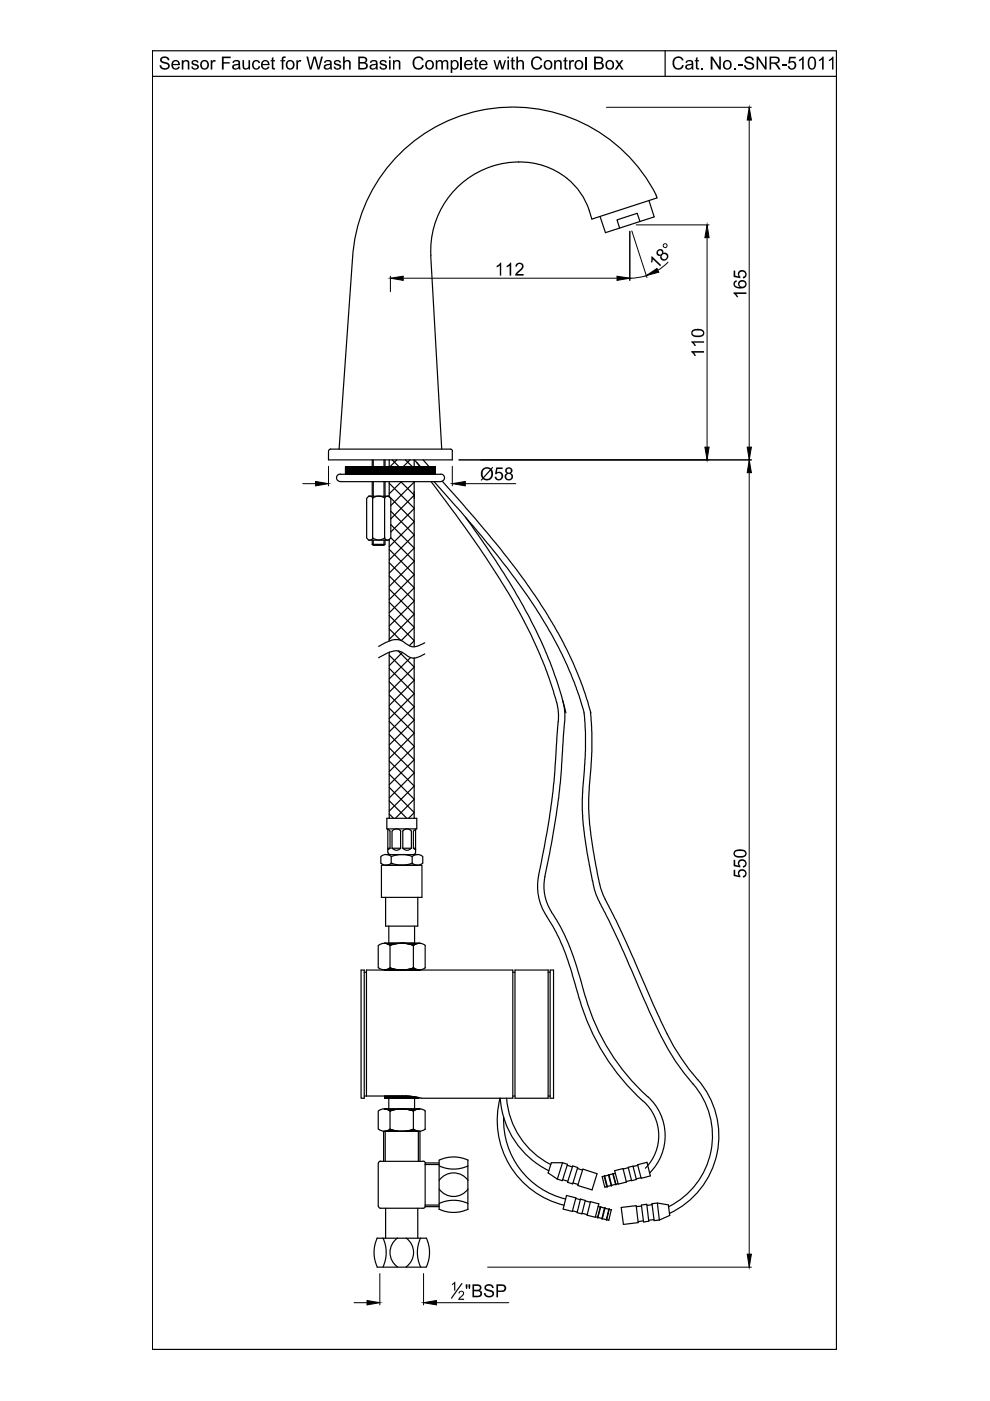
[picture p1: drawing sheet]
<svg xmlns="http://www.w3.org/2000/svg" width="210mm" height="297mm" viewBox="0 0 210 297" stroke-linecap="round" stroke-linejoin="round" font-family="sans-serif">
<!-- layer: 0 -->
<g fill="none" stroke="#000" stroke-width=".25">
<path d="M32.3 10.8h145v275.3h-145zM32.3 16.2h145M141 10.8v5.4M109.9 34.4a15.4 15.4 0 0 1 15.6 12.1l13.8-4.5-.1-.2M110 34.3a18.8 18.8 0 0 0-18.6 19.9M91.3 54.2l2.4 41M135.7 47l-.6-1.8-4.3 1.4 .6 1.8M137.6 42.5l1.1 3.5-10.3 3.3-1.2-3.4M139.1 41.4l.1 .3M139.1 41.4a34.1 34.1 0 0 0-37.3-18 34.1 34.1 0 0 0-27.1 31.5l-2.8 40.3M73.3 98.9h.1M73.3 98.9h19"/>
<path d="M73.3 98.9v1.7M73.3 98.9v.1M73.4 98.9l-.1 .2M73.5 98.9l-.2 .3M73.6 98.9l-.3 .4M73.7 98.9l-.4 .5M73.8 98.9l-.5 .6M73.9 98.9l-.6 .7M74 98.9l-.7 .8M74.1 98.9l-.8 .9M74.2 98.9l-.9 1M74.3 98.9l-1 1.1"/>
<path d="M74.4 98.9l-1.1 1.2M74.5 98.9l-1.2 1.3M74.6 98.9l-1.3 1.4M74.7 98.9l-1.4 1.5M74.8 98.9l-1.5 1.6M74.9 98.9l-1.6 1.7M74.9 98.9l-1.5 1.7M75 98.9l-1.5 1.7M75.1 98.9l-1.6 1.7 1.7-1.7M75.3 98.9l-1.6 1.7M75.4 98.9l-1.6 1.7M75.5 98.9l-1.7 1.7"/>
<path d="M75.5 98.9l-1.6 1.7M75.6 98.9l-1.6 1.7M75.7 98.9l-1.6 1.7M75.7 98.9l-1.5 1.7M75.8 98.9l-1.5 1.7M75.9 98.9l-1.6 1.7M76 98.9l-1.6 1.7M76.1 98.9l-1.6 1.7M76.2 98.9l-1.6 1.7M76.3 98.9l-1.6 1.7M76.4 98.9l-1.6 1.7M76.5 98.9l-1.6 1.7"/>
<path d="M76.6 98.9l-1.6 1.7 1.6-1.7M76.7 98.9l-1.6 1.7M76.8 98.9l-1.6 1.7M77 98.9l-1.5 1.7M77.1 98.9l-1.6 1.7M77.2 98.9l-1.6 1.7M77.3 98.9l-1.6 1.7M77.4 98.9l-1.7 1.7M77.4 98.9l-1.6 1.7M77.5 98.9l-1.6 1.7M77.6 98.9l-1.6 1.7M77.7 98.9l-1.6 1.7"/>
<path d="M77.7 98.9l-1.5 1.7M77.8 98.9l-1.5 1.7M77.9 98.9l-1.6 1.7M78 98.9l-1.6 1.7M78.1 98.9l-1.6 1.7M78.2 98.9l-1.6 1.7M78.3 98.9l-1.6 1.7M78.4 98.9l-1.6 1.7M78.5 98.9l-1.6 1.7M78.5 98.9l-1.5 1.7M78.6 98.9l-1.5 1.7M78.7 98.9l-1.6 1.7"/>
<path d="M78.8 98.9l-1.6 1.7M78.9 98.9l-1.6 1.7M78.9 97.5v1.4M79 98.9l-1.6 1.7M79.1 98.9l-1.7 1.7M79.1 97.5v1.4l-1.6 1.7M79.2 98.9l-1.6 1.7M79.3 98.9l-1.6 1.7M79.3 98.9l-1.5 1.7M79.4 98.9l-1.5 1.7M79.5 98.9l-1.6 1.7 1.7-1.7M79.7 98.9l-1.6 1.7"/>
<path d="M79.8 98.9l-1.6 1.7M79.9 98.9l-1.7 1.7M79.9 98.9l-1.6 1.7M80 98.9l-1.6 1.7M80.1 98.9l-1.6 1.7M80.2 98.9l-1.6 1.7M80.2 98.9l-1.5 1.7M80.3 98.9l-1.5 1.7M80.4 98.9l-1.6 1.7M80.5 98.9l-1.6 1.7M80.6 98.9l-1.6 1.7M80.7 98.9l-1.6 1.7"/>
<path d="M80.8 98.9l-1.6 1.7M80.9 98.9l-1.6 1.7M81 98.9l-1.6 1.7M81 98.9l-1.5 1.7M81.1 98.9l-1.6 1.7M81.2 98.9l-1.6 1.7M81.3 98.9l-1.6 1.7M81.4 98.9l-1.6 1.7M81.4 97.5v1.4l-1.5 1.7M81.5 98.9l-1.6 1.7M81.6 98.9l-1.6 1.7M81.6 97.5v1.4"/>
<path d="M81.7 98.9l-1.6 1.7M81.8 98.9l-1.6 1.7M81.9 98.9l-1.6 1.7M82 98.9l-1.6 1.7M82.1 98.9l-1.6 1.7M82.1 98.9l-1.5 1.7M82.2 98.9l-1.5 1.7M82.3 98.9l-1.6 1.7M82.4 98.9l-1.6 1.7M82.5 98.9l-1.6 1.7M82.5 97.5v1.4M82.6 98.9l-1.6 1.7"/>
<path d="M82.7 98.9l-1.6 1.7M82.8 98.9l-1.6 1.7M82.9 98.9l-1.6 1.7M82.9 98.9l-1.5 1.7M83 98.9l-1.5 1.7M83.1 98.9l-1.6 1.7M83.2 97.5l1.4 1.4M83.2 98.9l-1.6 1.7M83.3 98.9l-1.6 1.7 1.7-1.7M83.5 98.9l-1.7 1.7M83.5 98.9l-1.6 1.7M83.7 98.9l-1.5 1.7"/>
<path d="M83.8 98.9l-1.5 1.7M83.9 98.9l-1.5 1.7M84 98.9l-1.6 1.7M84.1 98.9l-1.6 1.7M84.1 97.5l-1.4 1.4M84.2 98.9l-1.6 1.7M84.3 98.9l-1.7 1.7M84.3 98.9l-1.6 1.7M84.4 98.9l-1.6 1.7M84.5 98.9l-1.6 1.7M84.6 98.9l-1.6 1.7M84.6 98.9l-1.5 1.7"/>
<path d="M84.7 98.9l-1.5 1.7M84.8 98.9l-1.6 1.7M84.9 98.9l-1.6 1.7M85 98.9l-1.6 1.7M85.1 98.9l-1.6 1.7M85.2 98.9l-1.6 1.7M85.3 98.9l-1.6 1.7M85.4 98.9l-1.6 1.7M85.4 98.9l-1.5 1.7M85.5 98.9l-1.6 1.7M85.6 98.9l-1.6 1.7M85.7 98.9l-1.6 1.7"/>
<path d="M85.8 98.9l-1.6 1.7M85.9 98.9l-1.6 1.7M86 97.5l1.4 1.4-1.5 1.7M86 98.9l-1.6 1.7M86.1 98.9l-1.6 1.7M86.2 98.9l-1.6 1.7M86.2 98.9l-1.5 1.7 1.6-1.7M86.4 98.9l-1.6 1.7M86.5 98.9l-1.6 1.7M86.7 98.9l-1.6 1.7M86.8 98.9l-1.6 1.7M86.9 98.9l-1.6 1.7"/>
<path d="M86.9 97.5l-1.4 1.4M87 98.9l-1.6 1.7M87.1 98.9l-1.7 1.7M87.1 98.9l-1.6 1.7M87.2 98.9l-1.6 1.7M87.3 98.9l-1.6 1.7M87.3 98.9l-1.5 1.7M87.5 98.9l-1.5 1.7M87.6 98.9l-1.6 1.7M87.7 98.9l-1.6 1.7M87.8 98.9l-1.6 1.7M87.9 98.9l-1.6 1.7"/>
<path d="M88 98.9l-1.6 1.7M88.1 98.9l-1.6 1.7M88.2 98.9l-1.6 1.7M88.2 98.9l-1.5 1.7M88.3 98.9l-1.5 1.7M88.3 98l.7 .9-1.5 1.7M88.4 98.9l-1.6 1.7M88.5 98.9l-1.6 1.7M88.6 98.9l-1.6 1.7M88.7 98.9l-1.6 1.7M88.8 98.9l-1.6 1.7M88.9 98.9l-1.6 1.7"/>
<path d="M89 98.9l-1.6 1.7M89.1 98.9l-1.5 1.7M89.2 98.9l-1.4-1.4v1.4l-1.6 1.7M89.2 98.9l-1.6 1.7M89.3 98.9l-1.6 1.7M89.4 98.9l-1.6 1.7M89.5 98.9l-1.6 1.7M89.6 98.9l-1.6 1.7M89.7 98.9l-1.6 1.7M89.7 97.5l1.3 1.4-1.6 1.7M89.8 98.9l-1.6 1.7M89.8 98.9l-1.5 1.7"/>
<path d="M89.9 98.9l-1.5 1.7M90 98.9l-1.6 1.7M90.1 98.9l-1.6 1.7M90.2 98.9l-1.6 1.7M90.3 98.9l-1.6 1.7M90.4 98.9l-1.6 1.7M90.5 98.9l-1.6 1.7M90.6 98.9l-1.6 1.7M90.6 98.9l-1.5 1.7 1.6-1.7M90.8 98.9l-1.6 1.7M90.9 98.9l-1.6 1.7M91.1 98.9l-1.6 1.7"/>
<path d="M91.2 98.9l-1.6 1.7M91.3 98.9l-1.6 1.7M91.4 98.9l-1.6 1.7M91.5 98.9l-1.6 1.7M91.6 98.9l-1.6 1.7M91.7 98.9l-1.6 1.7M91.8 98.9l-1.6 1.7M91.8 98.9l-1.5 1.7M91.9 98.9l-1.5 1.7M92 98.9l-1.6 1.7M92.1 98.9l-1.6 1.7M92.2 98.9l-1.6 1.7"/>
<path d="M92.3 98.9l-1.7 1.7M92.3 99l-1.6 1.6M92.3 99.1l-1.5 1.5M92.3 99.2l-1.4 1.4M92.3 99.2l-1.3 1.4M92.3 99.3l-1.2 1.3M92.3 99.5l-1 1.1M92.3 99.6l-.9 1M92.3 99.7l-.8 .9M92.3 99.8l-.8 .8M92.3 99.9l-.7 .7M92.3 100l-.6 .6"/>
<path d="M92.3 98.9v1.6M95.5 95.2h-25.4l-.4 .2v.3v1.8h26.2v-1.8M95.5 95.2l.2 .1 .2 .4M72.1 102.1h21.3M72.1 100.6h21.3M72.1 100.5a.78 .78 0 0 0-.8 .8 .78 .78 0 0 0 .8 .8M75.3 100.6l1.6-1.7-1.5 1.7M78.2 105.2h4.2l.5 .5v8.4l-.5 .4h-4.2l-.5-.4v-8.4zM78.2 105.2a.7 .7 0 0 1 .9 .4 1.97 1.97 0 0 1 2.5 0M78.9 115.4h2.7l-.2 .2h-2.3zM78.9 102.1v3.1M78.9 114.5v.9"/>
<path d="M79 114a2.05 2.05 0 0 0 2.6 0M79 105.7l.1 8.4a.7 .7 0 0 1-.9 .4M79.1 102.1v3.1M79.1 114.5v.9M81.4 102.1v3.1M81.4 114.5v.9M81.5 105.7v8.4a.7 .7 0 0 0 .9 .4M81.6 102.1v3.1M81.6 114.5v.9M82 100.6l1.6-1.7-1.5 1.7M82.4 105.2a.7 .7 0 0 0-.9 .4M82.5 119.3l5.3 5.3"/>
<path d="M82.5 116.5l5.3 5.3M82.5 105.3l5.3 5.3M82.5 102.5l5.3 5.3M82.5 102.1v3.2M82.5 114.4v21.5M82.9 114l4.9 5M82.9 111.2l4.9 5M82.9 108.4l4.9 5M85 102.1l2.8 2.9M85 100.6l1.6-1.7-1.5 1.7M85.1 102.1l-2.6 2.6M87.8 102.1v35"/>
<path d="M87.8 102.2l-4.9 5M87.8 105l-4.9 5M87.8 107.8l-4.9 5M87.8 110.6l-5.3 5.3M87.8 113.4l-5.3 5.3M87.8 116.2l-5.3 5.3M87.8 119l-5.3 5.3M91.2 100.6l1.1-1.2-1.1 1.2M91.4 102.1l6.8 9.2 5.9 8.6a99.8 99.8 0 0 1 13.3 27.1l.6 2M92 102.1l7.1 8a142.7 142.7 0 0 1 18.1 24.8l3 6 1.8 4.4a26.3 26.3 0 0 1 2.1 12.7l-.6 9.4v4.4l.4 5.3 1.7 9.7M92.3 100l-.5 .6M92.3 100.1l-.4 .5"/>
<path d="M92.3 100.3l-.3 .3 .3-.4-.3 .4M92.3 100.4l-.1 .2M93.5 100.5a.78 .78 0 0 1 .7 .8 .78 .78 0 0 1-.7 .8M93.8 102l7.6 8.7a141.5 141.5 0 0 1 17.2 24.1l2.8 5.5 1.7 4.1 2.2 6.7M98.7 109.7l6.5 9.3 4.2 6.9a91.1 91.1 0 0 1 10.6 25.2M82.5 138.9l5.3 5.3M82.5 133.3l2.5 2.5M82.5 130.5l5.3 5.3M82.5 127.7l5.3 5.3M82.5 124.9l5.3 5.3M82.5 122.1l5.3 5.3M82.5 138.3v35.2"/>
<path d="M82.6 138.3l-.1 .1M84.4 138l3.4 3.4M85.3 138.3l-2.8 2.9M87.1 139.4l-4.6 4.5M87.8 121.8l-5.3 5.3M87.8 124.6l-5.3 5.3M87.8 127.4l-5.3 5.3M87.8 130.2l-5.3 5.4M87.8 133.1l-2.7 2.7M87.8 135.9l-1 1M87.8 139.5v34M90.1 136.3l-1.7 .7-1 .1-.6-.2-1.6-1-1-.3a7.6 7.6 0 0 0-3.9 1.4"/>
<path d="M90.1 138.7l-1.3 .6-1.2 .2-.9-.3-1.6-1-1.3-.2a8.8 8.8 0 0 0-3.5 1.5M82.5 158.6l5.3 5.2M82.5 155.7l5.3 5.4M82.5 152.9l5.3 5.3M82.5 150.1l5.3 5.3M82.5 147.3l5.3 5.3M82.5 144.5l5.3 5.3M82.5 141.7l5.3 5.3M87.8 141.4l-5.3 5.3M87.8 144.2l-5.3 5.4M87.8 147.1l-5.3 5.3M87.8 149.9l-5.3 5.3"/>
<path d="M87.8 152.7l-5.3 5.3M87.8 155.5l-5.3 5.3M87.8 158.3l-5.3 5.3M118 148.9a18.6 18.6 0 0 1 .1 7.2l-.4 7.2-.5 5.1a177.9 177.9 0 0 1-3 17.2M119.3 148.6a19.8 19.8 0 0 1 .1 7.6l-.3 6.7-.6 6.2-1.6 9.7-1.4 7.1M125.2 151l.3 4.2v4.2l-.6 8.9-.1 3.4 .5 5.3 .8 5.1 1 5.4M82 173.5h6.4v2.2h-6.4zM82.2 175.7v5M82.2 175.8l.5 .4v3.6h-.5M82.5 172.6l1 .9M82.5 169.8l3.7 3.7M82.5 166.9l5.3 5.4"/>
<path d="M82.5 164.1l5.3 5.3M82.5 161.3l5.3 5.3M82.7 179.8l-.5 .4M83.1 176.2v3.6h1.8v-3.6M83.2 179.8a1.12 1.12 0 0 0 1.8 0M85 176.2a1.12 1.12 0 0 0-1.8 0M85.4 179.8a1.12 1.12 0 0 0 1.8 0M85.6 176l.5-.2h.5l.6 .4v3.6h-1.8v-3.6zM87.6 176.2v3.6h.5M87.7 179.8l.4 .4M87.8 161.1l-5.3 5.3M87.8 163.9l-5.3 5.3"/>
<path d="M87.8 166.7l-5.3 5.3M87.8 169.5l-4 4M87.8 172.3l-1.2 1.2M88.1 175.7v5M88.1 175.8l-.4 .4M80.7 181.7v1.3M80.8 183a1.59 1.59 0 0 0 2.2 0M80.9 183.4h8.6v6.9h-8.6zM81.5 200h7.4M81.5 200h.1M81.6 200h.1M81.8 190.3v6.1h6.8v-6.1"/>
<path d="M81.8 200h-.1M81.8 200h.1M81.8 183.4h6.7M81.8 181.2h6.7M81.9 200h-.1M82 200h-.1M82.1 200l-.1 .1M82.1 200v.1M82.2 200l-.1 .1M82.3 180.7v.2l.4 .3M82.3 200l-.1 .1M82.4 200l-.2 .2"/>
<path d="M82.4 196.4v3.6M82.5 200l-.2 .2M82.6 200l-.2 .3M82.7 200l-.3 .3M82.8 200l-.3 .3M82.9 200l-.4 .3M82.9 181.7v1.3M82.9 200l-.3 .4M83 181.6a1.59 1.59 0 0 0-2.2 0M83 183l1.2 .4h1.3l1.9-.4M83 200l-.4 .4M83.1 200l-.5 .4"/>
<path d="M83.3 200l-.3 .3M83.4 200l-.3 .3M83.5 200l-.3 .3M83.6 200l-.3 .3M83.7 200l-.2 .2M83.8 200l-.1 .2M83.9 200l-.2 .1M84 200l-.1 .1M84 200v.1M84.1 200l-.1 .1M84.2 200l-.1 .1M84.3 200v.1"/>
<path d="M84.4 200h-.1M84.5 200h-.1M84.6 200h-.1M84.6 200h.1M84.8 200h.1M84.9 200h.1M85 200h.1M85.1 200h.1M85.2 200h.1M85.3 200h.1M85.4 200h.1M85.5 200h.1"/>
<path d="M85.6 200h.1M85.7 200h.1M85.9 200h.1M86 200h.1M86.1 200h-.1M86.2 200h-.1M86.2 200v.1M86.3 200l-.1 .1M86.4 200l-.1 .1M86.5 200l-.1 .1M86.6 200l-.1 .1M86.7 200l-.1 .1 .2-.1"/>
<path d="M86.9 200l-.2 .2M87 200l-.2 .2M87.1 200l-.2 .2M87.2 200l-.2 .3M87.3 200l-.3 .3M87.3 200l-.2 .3M87.4 181.7v1.3M87.4 183a1.59 1.59 0 0 0 2.2 0M87.4 200l-.3 .3M87.4 181.6l-1.2-.4h-1.3l-1.9 .4M87.5 200l-.3 .3M87.6 200l-.3 .3"/>
<path d="M87.7 200l-.4 .3M87.7 200l-.3 .4 .4-.4M87.9 196.4v3.6l-.4 .4M88 200l-.4 .4M88.1 200l-.5 .5v4.7l-.4 .5M88.1 180.7l-.2 .4-.2 .1M88.2 200l-.4 .3M88.2 200l-.2 .2M88.3 200l-.1 .2M88.4 200l-.1 .1M88.4 200v.1M88.5 200h.1"/>
<path d="M88.6 200h.1M88.7 200h.1M88.8 200h.1M88.9 200h.1M89.6 181.6a1.59 1.59 0 0 0-2.2 0M89.6 181.7v1.3M114.2 185.6a11.3 11.3 0 0 0 1.7 8.6M115.5 185.9a10 10 0 0 0 1.5 7.5M115.9 194.2l1.9 3.3 1.8 3.8a93.2 93.2 0 0 1 3.2 10.5M116.9 193.4l2.2 3.7 1.8 3.9 1.1 3.1 2.1 7.3M125.7 186.8a24.6 24.6 0 0 0 3.3 8.1l4.4 9.8a192.1 192.1 0 0 0 8.3 17.8 53 53 0 0 0 6 8.3 16.8 16.8 0 0 1-5.9 25.1M127.2 187.4l.4 1.7 .7 1.5"/>
<path d="M128.3 190.6l4.4 9.1 6.7 15.2a58 58 0 0 0 8.5 14M76.6 205.7h.6v27.1h-.6zM77.2 206.1h.5M80.2 200.5v4.7M80.2 205.2a1.93 1.93 0 0 0 2.5 0M81.5 205.7h.1M81.6 205.7h.1M81.7 205.6v.1M81.8 205.6v.1M81.9 205.6l-.1 .1M82 205.6l-.1 .1M82.1 205.5l-.1 .2"/>
<path d="M82.3 205.5l-.2 .2M82.3 205.7l.4-.5 1.4 .4 1.5 .1 2.1-.5-.4 .5M82.4 205.4l-.2 .3M82.7 200.5v4.7l-.5 .5M82.7 200.4a1.93 1.93 0 0 0-2.5 0M82.8 205.2l-.4 .5M82.9 200.4l.3-.4-.5 .4 1.4-.4h1.5l2.1 .4M82.9 205.3l-.4 .4M82.9 205.3l-.3 .4M83 205.3l-.4 .4M83.1 205.3l-.4 .4M83.1 205.4l-.3 .3"/>
<path d="M83.2 205.4l-.3 .3M83.3 205.4l-.3 .3M83.4 205.4l-.3 .3M83.4 205.5l-.2 .2M83.5 205.7l.1-.2-.1 .2M83.5 205.5l-.2 .2M83.5 205.5l-.1 .2M83.7 205.5l-.1 .2 .2-.2-.1 .2M84 205.5l-.2 .2M84 205.6l-.1 .1M84.1 205.6l-.1 .1M84.2 205.6l-.1 .1"/>
<path d="M84.2 205.6v.1M84.3 205.6v.1M84.4 205.6l-.1 .1M84.4 205.6v.1M84.5 205.6v.1M84.6 205.6v.1M84.7 205.6l-.1 .1M84.7 205.7h.1M84.8 205.7h.1M84.9 205.7h.1M85 205.7h.1M85.1 205.7h.1"/>
<path d="M85.2 205.7h.1M85.3 205.7h.1M85.4 205.7h.1M85.5 205.7h.1M85.6 205.7h.1M85.7 205.6v.1M85.8 205.6v.1M85.9 205.6v.1M86.1 205.6l-.2 .1M86.2 205.6l-.1 .1M86.2 205.6v.1M86.3 205.6l-.1 .1"/>
<path d="M86.5 205.5l-.2 .2M86.5 205.5l-.1 .2M86.6 205.5l-.1 .2M86.8 205.5l-.2 .2M86.8 205.5l-.1 .2M87 205.4l-.3 .3M87.1 205.4l-.3 .3M87.2 205.4l-.3 .3M87.3 205.3l-.3 .4M87.4 205.3l-.3 .4M87.6 205.2l-.5 .5M87.7 200.4a1.86 1.86 0 0 1 2.4 .1l.1 4.7a1.93 1.93 0 0 1-2.5 0"/>
<path d="M87.8 205.3l-.4 .4 .4-.4-.3 .4M87.9 205.4l-.3 .3M87.9 205.4l-.2 .3M88 205.5l-.2 .2M88.1 205.5l-.2 .2M88.2 205.5l-.2 .2M88.3 205.5l-.2 .2M88.3 205.6l-.1 .1M88.4 205.6l-.1 .1M88.4 205.6v.1M88.5 205.6v.1M88.6 205.6v.1"/>
<path d="M88.7 205.7h.1M88.8 205.7h.1M88.9 205.7h.1M108.7 206.1h.5M109.2 205.7h7v27.1h-7zM116.2 206.1h.4M116.6 205.7h.8v27.1h-.8zM122.9 211.8a46.7 46.7 0 0 0 13.5 21.7M124.2 211.4a45.3 45.3 0 0 0 13.1 21.1M77.2 232.4h9.1l3 .4M77.7 232.4v-26.7h31v27.1h-19.4M80.2 235.6v3.8"/>
<path d="M80.2 239.4a1.93 1.93 0 0 0 2.5 0M81.3 239.9v6.3M81.5 239.9h.1M81.5 235.1h7.4M81.5 239.9h7.4M81.5 235.1h.1M81.5 232.4v.4h7.3v-.1M81.6 235.1h.1M81.6 232.4h-.1M81.6 239.9h.1M81.7 232.4l-.2 .1M81.7 239.9v6.3"/>
<path d="M81.7 232.4l-.2 .2M81.7 239.8v.1M81.8 235.1h.1M81.8 232.4l-.3 .3M81.8 239.8v.1M81.9 232.4l-.4 .4M81.9 235.1l-.1 .1M81.9 239.8v.1M82 232.4l-.5 .4M82 235.1h.1M82.1 232.4l-.5 .4M82.1 239.8l-.2 .1"/>
<path d="M82.1 232.4l-.4 .4M82.1 235.1v.1M82.2 239.7l-.2 .2M82.2 232.4l-.4 .4M82.2 235.1l-.1 .1M82.3 239.9l.4-.5 2.1 .5 1.5-.1 1.4-.4-.5 .5M82.3 232.4l-.5 .4M82.3 235.1l-.1 .2M82.3 239.7l-.2 .2M82.4 239.9l.4-.4-.4 .4M82.4 232.4l-.5 .4M82.4 235.1l-.2 .2"/>
<path d="M82.4 232.4l-.4 .4M82.4 232.8v2.3M82.5 235.1l-.2 .2M82.5 232.4l-.4 .4M82.5 239.5l-.3 .4M82.6 232.4l-.4 .4M82.6 235.1l-.2 .2M82.7 235.6v3.8M82.7 232.4l-.5 .4M82.7 235.1l-.3 .3M82.7 235.5l2.1-.4 1.5 .1 1.4 .3a1.93 1.93 0 0 1 2.5 0l-.1 3.9M82.7 235.5a1.93 1.93 0 0 0-2.5 0"/>
<path d="M82.8 232.4l-.5 .4M82.8 235.1l-.3 .3M82.9 232.4l-.5 .4M82.9 235.5l.3-.4-.5 .5M82.9 235.1l-.4 .3M82.9 239.5l-.4 .4M82.9 232.4l-.4 .4M82.9 235.1l-.3 .4M82.9 239.5l-.3 .4M83 232.4l-.4 .4M83 235.1l-.4 .4M83 239.5l-.4 .4"/>
<path d="M83.1 239.5l-.4 .4M83.1 232.4l-.5 .4M83.1 235.1l-.5 .5M83.1 239.6l-.3 .3M83.2 232.4l-.5 .4M83.2 239.6l-.3 .3M83.2 232.4l-.4 .4M83.2 239.6l-.2 .3M83.3 232.4l-.4 .4M83.3 235.1l-.3 .4M83.3 239.6l-.2 .3M83.4 239.6l-.2 .3"/>
<path d="M83.4 232.4l-.5 .4M83.4 235.1l-.3 .3M83.5 239.7l-.3 .2M83.5 232.4l-.5 .4M83.5 235.1l-.3 .3M83.5 239.7l-.2 .2M83.6 232.4l-.5 .4M83.6 235.1l-.3 .2M83.6 239.7l-.2 .2 .2-.2M83.7 232.4l-.5 .4M83.7 235.1l-.2 .2M83.7 239.7l-.2 .2"/>
<path d="M83.7 232.4l-.4 .4M83.8 239.7l-.2 .2M83.8 232.4l-.4 .4M83.8 235.1l-.1 .2M83.8 239.7l-.1 .2M83.9 232.4l-.4 .4M83.9 235.1l-.2 .2M83.9 239.7l-.1 .2M84 232.4l-.5 .4M84 239.7l-.1 .2M84 235.1l-.1 .1M84 232.4l-.4 .4 .5-.4"/>
<path d="M84 235.1v.1M84 239.8v.1M84.1 235.1l-.1 .1M84.1 239.8l-.1 .1M84.2 239.8l-.1 .1M84.2 232.4l-.5 .4M84.2 235.1l-.1 .1M84.3 239.8l-.1 .1M84.3 232.4l-.5 .4M84.3 235.1v.1M84.4 232.4l-.5 .4M84.4 235.1l-.1 .1"/>
<path d="M84.4 239.8l-.1 .1M84.5 232.4l-.5 .4M84.6 232.4l-.5 .4M84.6 239.8l-.2 .1M84.6 239.8v.1M84.6 232.4l-.4 .4M84.7 239.9h.1M84.7 232.4l-.4 .4M84.8 235.1h.1M84.8 239.9h.1M84.8 232.4l-.5 .4M84.9 235.1h.1"/>
<path d="M84.9 239.9h.1M84.9 232.4l-.5 .4M84.9 232.4l-.4 .4M85 239.9h.1M85 235.1h.1M85 232.4l-.4 .4M85.1 239.9h.1M85.1 235.1h.1M85.1 232.4l-.5 .4M85.2 235.1h.1M85.2 232.4l-.5 .4M85.2 239.9h.1"/>
<path d="M85.3 235.1h.1M85.3 232.4l-.5 .4M85.3 239.9h.1M85.4 235.1h.1M85.4 232.4l-.5 .4M85.4 239.9h.1M85.4 232.4l-.4 .4M85.5 235.1h.1M85.5 239.9h.1M85.5 232.4l-.4 .4M85.6 235.1h.1M85.6 239.9h.1"/>
<path d="M85.6 232.4l-.5 .4M85.7 235.1h.1M85.7 239.9h.1M85.7 232.4l-.5 .4M85.7 232.4l-.4 .4M85.8 232.4l-.4 .4M85.8 239.8l-.1 .1M85.9 232.4l-.5 .4M85.9 239.8v.1M86 232.4l-.5 .4M86 235.1v.1M86 239.8v.1"/>
<path d="M86.1 232.4l-.5 .4M86.1 235.1l-.1 .1M86.1 239.8l-.1 .1M86.1 232.4l-.4 .4M86.2 232.4l-.4 .4M86.2 239.8l-.1 .1M86.2 235.1l-.1 .1M86.3 232.4l-.4 .4M86.3 235.1l-.1 .1M86.3 239.8l-.1 .1M86.4 232.4l-.5 .4M86.4 235.1l-.1 .1"/>
<path d="M86.4 239.7l-.1 .2M86.5 232.4l-.5 .4M86.5 235.1l-.1 .1 .1-.1M86.5 239.7l-.1 .2 .2-.2M86.5 232.4l-.4 .4M86.6 232.4l-.4 .4M86.6 235.1l-.1 .2M86.7 232.4l-.5 .4M86.7 239.7l-.2 .2M86.7 235.1l-.1 .2 .2-.2M86.8 232.4l-.5 .4M86.8 239.7l-.2 .2"/>
<path d="M86.8 232.4l-.4 .4M86.9 232.4l-.4 .4M86.9 235.1l-.2 .2M86.9 239.7l-.2 .2M87 232.5l-.4 .3 .5-.3M87 235.1l-.2 .2M87 239.6l-.2 .3M87.1 232.5l-.4 .3M87.1 235.1l-.2 .2M87.1 239.6l-.3 .3M87.2 232.5l-.4 .3M87.2 235.1l-.2 .2"/>
<path d="M87.2 239.6l-.3 .3M87.3 232.5l-.4 .3M87.3 235.1l-.3 .2M87.3 232.5l-.3 .3M87.3 235.1l-.2 .3M87.3 239.5l-.3 .4M87.4 232.5l-.3 .3M87.4 235.1l-.3 .3M87.5 232.5l-.4 .3M87.5 239.5l-.4 .4M87.5 235.1l-.3 .3M87.6 232.5l-.4 .3"/>
<path d="M87.6 239.5l-.5 .4M87.6 232.5l-.3 .3M87.6 235.1l-.3 .3M87.7 232.6l-.3 .2 .4-.2M87.7 235.1l-.4 .4M87.7 239.4a1.93 1.93 0 0 0 2.5 0M87.7 235.1l-.3 .4 .4-.4M87.7 239.5l-.4 .4M87.8 239.5l-.4 .4M87.8 232.6l-.3 .2M87.8 239.5l-.3 .4M87.9 239.6l-.3 .3"/>
<path d="M87.9 232.6l-.3 .2M87.9 232.8v2.3l-.4 .4M87.9 232.6l-.2 .2M87.9 239.6l-.2 .3M88 235.1l-.4 .4M88 232.6l-.2 .2M88 232.8l.2-.2-.1 .2M88 239.7l-.2 .2M88.1 235.1l-.5 .5v3.8M88.1 232.6l-.2 .2M88.1 239.7l-.2 .2M88.2 232.6l-.3 .2"/>
<path d="M88.2 235.1l-.4 .3M88.2 239.7l-.2 .2M88.2 232.8l.2-.1-.1 .1M88.2 235.1l-.2 .2M88.2 239.7l-.1 .2M88.3 239.8l-.1 .1M88.3 235.1l-.1 .2M88.4 232.6l-.2 .2M88.4 239.8l-.1 .1M88.4 235.1l-.1 .1M88.4 239.8v.1M88.4 235.1v.1"/>
<path d="M88.5 239.8l-.1 .1M88.5 239.8v.1M88.6 232.7l-.2 .1M88.6 235.1h.1M88.6 232.7l-.1 .1M88.6 239.8v.1M88.7 235.1h.1M88.7 232.7l-.1 .1M88.7 239.9v6.3M88.7 239.9h.1M88.7 232.7v.1M88.8 235.1h.1"/>
<path d="M88.8 232.8h-.1M88.8 239.9h.1M88.9 235.1h.1M89 239.9v6.3M106 232.8a18.5 18.5 0 0 0 13.6 22.7M106.1 232.8a18.5 18.5 0 0 0 10.3 15.4M106.8 236.9a17.2 17.2 0 0 0 13.1 17.3M107.4 232.8a17.2 17.2 0 0 0 9.4 14.1M108.7 232.4h.5M116.2 232.4h.4M136.4 233.5a9.8 9.8 0 0 1 .4 14.2M137.4 232.5a11.2 11.2 0 0 1 .4 16.1"/>
<path d="M147.9 228.9a18.1 18.1 0 0 1-6 28.4M80.2 246.6v9.1M80.7 246.2h9M80.7 246.2l-.4 .2-.1 .2M81.8 256.2v6.3M88.6 256.2v6.3M89.7 246.2l.4 .2v.2v9.4l-.4 .2h-9l-.4-.2-.1-.3M90.1 255.8h3M90.1 255.5h3M90.1 246.6h3M90.1 246.9h3M93.1 256.4v-10.4a7.2 7.2 0 0 1 6.1 0v10.4"/>
<path d="M93.1 252.1a3.7 3.7 0 0 0 6.1 0M93.1 256.4a7.2 7.2 0 0 0 6.1 0M93.1 247.2a7.2 7.2 0 0 0 6.1 0M99.2 255.2a7.2 7.2 0 0 0-6.1 0M99.2 250.3a3.7 3.7 0 0 0-6.1 0M116.9 246.5h2.4l1 .4-1.1 3.4-1-.3-2-1.3zM119.3 246.5l-1.1 3.5M119.3 250.1l1.1 .4M120.1 253.5l2 .5-.8 2.9-1.9-.6zM120.3 247.1l1 .3M121.4 256.7l1 .3M121.4 247.2l1.1 .3-1.1 3.5-1.1-.3z"/>
<path d="M121.5 250.8l1.1 .3M122.1 254.1l1 .3M122.4 247.7l1.1 .4M123.1 254.2l1 .3-.7 2.9-1-.3zM123.4 257.2l1.1 .3M123.6 247.9l3 .9-1.1 3.5-3-1zM124.1 254.6l1.1 .3M125.2 254.8l1.8 .4-.8 2.9-1.7-.4zM126.3 258l.4 .1M126.8 258.1l.8 .2M126.8 255.8l.5 .1-.6 2.2 .1 .1M127.3 255.9h.1"/>
<path d="M127.4 255.9l.8 .2-.6 2.3h.1M127.4 255.9l-.6 2.3M127.7 258.4l.6-2.2 .8 .2-.6 2.2h.2M127.7 249.5l.5 2.1h.5M127.7 258.4l.8 .2M128.1 249.4h-.4M128.1 249.4l.6 2.3-.5-2.3M128.2 256.1h.1M128.2 249.3l-.1 .1M128.3 250.2h.1M128.6 258.6l.4 .1M128.9 257.3h.1"/>
<path d="M129 249.1l.6 2.3h.1M129 249.1l-.8 .3M129.1 256.3l.1 .1M129.1 249.1h-.1M129.1 258.7h.1M129.1 249.1l.8-.2 .6 2.3M129.1 249.1l.6 2.3M129.6 256.6l-.5 2.1M129.6 251.3l-.9 .3M129.6 256.5l-.4-.1-.6 2.3M130.1 248.9h-.2M130.3 248.2l1.8-.5 .7 2.9-1.7 .5z"/>
<path d="M130.5 248.8l-.5 .1 .6 2.2M130.5 251.1l-.8 .2M130.7 251.1h-.2M131 251l-.4 .1M131.7 256l3.2-.4 .4 3.6-3.1 .4zM133.2 247.5l1-.3 .7 2.9-1 .2zM133.2 247.6l-1.1 .3M133.9 250.2l-1.1 .3M135.2 246.9l2-.5 .7 2.9-2 .5zM135.2 247.1l-1 .2M135.9 249.7l-1 .3M136 255.5l1.1-.2 .5 3.6-1.1 .2z"/>
<path d="M136 255.7l-1.1 .1M136.4 258.8l-1.1 .2M138.2 255.2l1.2-.1 2.3 .4 .3 2.2-2.2 1-1.1 .1zM138.3 255.4l-1.1 .2M138.7 258.6l-1.1 .1M139.4 255.1l.4 3.6M79.9 262.5h10.5M79.9 268.7h10.5M80 262.5a7.2 7.2 0 0 0 0 6.1M81.2 262.5a7.2 7.2 0 0 1 0 6.1M84.3 262.5a3.7 3.7 0 0 0 0 6.1M86.1 262.5a3.7 3.7 0 0 1 0 6.1"/>
<path d="M89.2 262.5a7.2 7.2 0 0 0 0 6.1M90.4 262.5a7.2 7.2 0 0 1 0 6.1M97.9 272.1l-2.2 3.1"/>
</g>
<g fill="none" stroke="#000" stroke-width=".21">
<path d="M128.6 22.7h30.7M158.8 25.5v69.3M82.8 58.6v3.3M85.5 59h45.3M133.5 49v10.5M134 49l3.2 9.9M134.9 47.7h15.4M137.1 58.4a11.3 11.3 0 0 1-6.2 .3M141.6 55.6l-2.1 1.7M149.9 50.4v44.4M69.7 98.9v4.1M95.9 98.9v4.1"/>
<path d="M97.3 97.5h62M64.2 102.5h2.7M98.7 102.5h10.7M158.8 100.2v165.7M75.1 276.2h2.7M80.5 270v6.7M89.8 270v6.7M92.6 276.2h15.3M103.4 268.7h55.9"/>
</g>
<g fill="#000" stroke="#000" stroke-width=".21">
<path d="M158.8 22.7l.5 2.8h-.9zM82.8 59l2.7-.4v.9zM130.8 58.6l2.7 .4-2.7 .5zM137 58.4l2.3-1.5 .4 .8zM149.9 47.7l.4 2.7h-.8zM149.5 94.8h.8l-.4 2.7zM158.4 94.8h.9l-.5 2.7zM66.9 102.1l2.8 .4-2.8 .5zM95.9 102.5l2.8-.4v.9zM158.8 97.5l.5 2.7h-.9zM77.8 275.7l2.7 .5-2.7 .5zM89.8 276.2l2.8-.5v1z"/>
<path d="M158.4 265.9h.9l-.5 2.8z"/>
</g>
<g fill="#000">
<path d="M34.1 12.2l.4-.2h.8l.4 .2 .2 .6h-.3l-.1-.3-.3-.2h-.6a.41 .41 0 0 0-.3 .6 .41 .41 0 0 0 .6 .2l.9 .4 .2 .3-.1 .6-.5 .3-.6 .1-.5-.2-.4-.4-.1-.3 .4-.1 .2 .5 .9 .1a.48 .48 0 0 0 .3-.6 .48 .48 0 0 0-.6-.3l-.9-.4-.2-.5zM38.5 12.8h.4v.3l.4-.4 .5 .1 .3 .2v1.7h-.3v-1.3a.48 .48 0 0 0-.6-.4 .48 .48 0 0 0-.3 .6v1.1h-.4zM40.7 12.9l.8-.2 .5 .3 .1 .3h-.3l-.2-.2-.3-.1a.27 .27 0 0 0-.4 .2 .27 .27 0 0 0 .3 .3l.9 .3 .1 .2-.1 .5-.6 .3-.6-.1-.4-.5 .4-.1a.47 .47 0 0 0 .4 .4 .47 .47 0 0 0 .5-.4l-1.1-.5zM44.7 12.8h.3v.3l.2-.3 .4-.1 .1 .1-.1 .3a.44 .44 0 0 0-.5 .1 .44 .44 0 0 0-.1 .5v1h-.3zM47 12h1.9v.3h-1.5v.9h1.3v.3h-1.3v1.2h-.4zM51.4 12.8h.3v1.3a.49 .49 0 0 0 .7 .4 .49 .49 0 0 0 .3-.7v-1h.3v1.9h-.3v-.3l-.5 .4-.5-.1-.3-.3zM53.6 13.1l.6-.4 .6 .1 .2 .3 .1 .2-.3 .1-.2-.3-.5-.1-.3 .6v.5l.4 .4 .5-.1 .1-.4 .4 .1-.3 .5-.7 .2-.6-.4-.2-.5zM57.6 12.3l.4-.2v.7h.3v.2h-.3v1.4h.3v.3h-.2a.44 .44 0 0 1-.5-.5v-1.2h-.2v-.2h.2zM59.8 12.2l.2-.2h.4h.2l-.1 .3a.28 .28 0 0 0-.3 0 .28 .28 0 0 0-.1 .3v.2h.4v.2h-.4v1.7h-.4v-1.7h-.2v-.2h.2zM62.8 12.8h.3v.3l.3-.4 .4 .1v.3a.42 .42 0 0 0-.5 .1 .42 .42 0 0 0-.1 .5v1h-.4zM65 12h.3l.5 2.4 .7-2.4h.4l.6 2.4 .6-2.4h.4l-.8 2.7h-.3l-.7-2.4-.6 2.4h-.4zM70.9 12.9l.8-.2 .4 .2 .2 .4h-.4l-.1-.2-.3-.1a.29 .29 0 0 0-.4 .3 .29 .29 0 0 0 .4 .2l.7 .3 .2 .2-.2 .5-.6 .3-.5-.1-.4-.5 .3-.1a.47 .47 0 0 0 .5 .4 .47 .47 0 0 0 .5-.4l-1.2-.5z"/>
<path d="M72.7 12h.4v1l.4-.3 .5 .1 .3 .2 .1 1.7h-.4v-1.3a.48 .48 0 0 0-.6-.4 .48 .48 0 0 0-.3 .6v1.1h-.4zM80.6 12.9l.9-.2 .3 .1 .2 .5h-.3l-.3-.3a.32 .32 0 0 0-.5 0 .32 .32 0 0 0 0 .4 .32 .32 0 0 0 .4 .1l.7 .3 .1 .5-.3 .4-.7 .1-.5-.2-.2-.4 .3-.1 .3 .3 .2 .1a.34 .34 0 0 0 .5-.3 .34 .34 0 0 0-.4-.3l-.8-.4zM83.3 12.8h.3v.3l.5-.4 .5 .1 .2 .2 .1 1.7h-.3v-1.3a.48 .48 0 0 0-.6-.4 .48 .48 0 0 0-.4 .6v1.1h-.3zM87.8 12.4l.8-.4h.7l.3 .3 .2 .5h-.3l-.4-.5h-.6l-.5 .3-.1 .4v.9l.3 .4 .8 .1 .4-.2 .1-.4 .4 .1-.4 .6-.9 .3-.5-.1-.4-.4-.2-.7v-.5zM92.4 12.8h.3v.3l.3-.3h.6a.3 .3 0 0 0 .3 .2 .3 .3 0 0 0 .3-.2h.6l.3 .3v1.6h-.4v-1.2a.42 .42 0 0 0-.5-.5 .42 .42 0 0 0-.3 .6v1.1h-.3v-1.3a.45 .45 0 0 0-.6-.4 .45 .45 0 0 0-.3 .7v1h-.3zM100.7 12.3l.3-.2v.7h.4v.2h-.4v1.4h.4v.3h-.5l-.2-.2v-1.5h-.3v-.2h.3zM104.6 12.8h.4l.4 1.5 .4-1.5h.3l.4 1.5 .5-1.5h.3l-.6 1.9h-.3l-.5-1.5-.3 1.5h-.4zM108.5 12.3l.3-.2v.7h.3v.2h-.3v1.3l.3 .1 .1 .3h-.3a.46 .46 0 0 1-.4-.5v-1.2h-.2v-.2h.2zM109.5 12h.3v1l.5-.3 .7 .2 .1 1.8h-.3v-1.2a.48 .48 0 0 0-.6-.5 .48 .48 0 0 0-.4 .6v1.1h-.3zM113 12.3l.5-.3h.5l.5 .1 .3 .3 .1 .4h-.3l-.5-.5h-.6l-.4 .3-.1 .5v.8l.5 .5h.7l.2-.2 .2-.4 .4 .1-.4 .7-.9 .2-.8-.4-.3-.6v-.7zM117.5 12.8h.3v.3l.5-.4 .5 .1 .2 .2 .1 1.7h-.3v-1.2a.48 .48 0 0 0-.6-.5 .48 .48 0 0 0-.4 .6v1.1h-.3zM119.7 12.3l.3-.2v.7h.3v.2h-.3v1.4h.3l.1 .3h-.2a.44 .44 0 0 1-.5-.5v-1.2h-.3v-.2h.3z"/>
<path d="M120.7 12.8h.3v.3l.2-.3 .4-.1 .1 .1-.1 .3a.44 .44 0 0 0-.5 .1 .44 .44 0 0 0-.1 .5v1h-.3zM130.4 12.8h.4l.5 .6 .5-.6h.4l-.7 .9 .7 1h-.4l-.5-.8-.5 .8h-.4l.7-1zM142.9 12.4l.5-.4h.6l.8 .4 .1 .4h-.3l-.5-.5h-.7l-.3 .4-.2 .6 .2 .8 .5 .3h.6l.4-.6 .4 .1-.2 .4-.3 .3-.8 .2-.8-.4-.3-.7v-.9zM147.5 12.3l.4-.2v.7h.3v.2h-.3v1.3l.3 .1v.3h-.4l-.2-.1-.1-1.6h-.2v-.2h.2zM148.6 14.4h.4v.3h-.4zM150.7 12h.4l1.4 2.2v-2.2h.3v2.7h-.3l-1.4-2.1v2.1h-.4zM155.6 14.4h.4v.3h-.4zM156.4 13.6h1.1v.3h-1.1zM158 12.2l.5-.2h.7l.5 .3 .1 .5h-.3l-.1-.3-.3-.2h-.5a.4 .4 0 0 0-.4 .5 .4 .4 0 0 0 .6 .3l.6 .2 .5 .4-.1 .7-.5 .3h-.8l-.6-.4-.2-.4 .4-.1 .1 .4 .5 .2h.6l.3-.3-.2-.4-1.4-.6-.1-.2zM160.4 12h.4l1.4 2.2v-2.2h.3v2.7h-.3l-1.4-2.1v2.1h-.4zM165.7 13.6h1.1v.3h-1.1zM167.4 12h1.3v.4h-1.1l-.1 .7 .3-.2 .5 .1 .3 .2 .2 .4-.1 .7-.5 .4h-.8l-.4-.6 .4-.1 .2 .4 .4 .1 .5-.4v-.5l-.4-.4-1 .2z"/>
<path d="M169.4 12.7l.8-.7h.2v2.7h-.3v-2.1l-.7 .4zM173.6 12.7l.6-.4 .2-.3h.2v2.7h-.3v-2.1l-.7 .4zM175.7 12.7l.6-.4 .2-.3h.2v2.7h-.3v-2.1l-.7 .4zM105.3 56.4l.8-.7h.2v2.7h-.3v-2.1l-.7 .4zM107.5 56.4l.7-.7h.2v2.7h-.4v-2.1l-.6 .4zM109.4 56l.9-.3 .4 .1 .3 .3-.1 .8-1.2 1.2h1.3v.3h-1.8l.3-.6 .9-.8 .3-.5-.2-.4-.2-.1-.5 .1-.2 .4h-.3zM138.1 54.5l.1-.2 2 1.9-.2 .2-1.6-1.4-.1 .7-.3-.2zM155.5 57.4h.4v1l.7 .2-.2-.7 .2-.4 .5-.3 .6 .1 .6 .5v.7l-.3 .4-.5 .1v-.3l.5-.3v-.4l-.3-.4h-.5l-.2 .1-.3 .4 .1 .3 .2 .2-.1 .4-1.4-.3zM146.6 74.4h2.7v.4h-2.1l.3 .6-.3 .1-.6-.8zM146.6 72.4h2.7v.3h-2.1l.3 .6h-.3l-.6-.7zM155.5 62h2.8v.3h-2.2l.4 .7h-.3l-.4-.6-.3-.2zM105.2 99.1h1.4v.4h-1.1l-.2 .7 .4-.2h.4l.5 .4 .1 .4-.1 .6-.5 .4h-.8l-.4-.6 .3-.1 .2 .4 .5 .1 .4-.5v-.4l-.3-.4h-.4l-.3 .3-.3-.1z"/>
<path d="M155.5 184.4h.4v1.1l.7 .1-.2-.3 .2-.7 .5-.3h.6l.6 .6v.7l-.3 .3-.5 .2v-.4l.4-.2 .1-.5-.3-.3-.5-.1-.5 .5 .1 .4 .2 .2-.1 .3-1.4-.3zM155.5 182.3h.4v1.1l.7 .1-.2-.4 .2-.6 .5-.3h.6l.6 .6v.6l-.3 .4-.5 .2v-.4l.5-.2v-.5l-.3-.3-.5-.1-.5 .4 .1 .5 .2 .2-.1 .3-1.4-.2zM95.9 272.2l.6-.4v1.9h-.2v-1.5l-.5 .3zM97.3 273.8l.6-.1 .5 .2v.6l-.9 .9h.9v.2h-1.2l.1-.4 .7-.7a.36 .36 0 0 0-.1-.6 .36 .36 0 0 0-.5 .3h-.2zM102.8 272.6l.7-.3h.7l.3 .3 .2 .5h-.4l-.1-.3-.3-.2-.6 .1a.4 .4 0 0 0-.2 .5 .4 .4 0 0 0 .5 .2l.7 .2 .4 .4v.7l-.6 .4h-.8l-.6-.5-.1-.4 .3-.1 .2 .4 .4 .3 .6-.1 .3-.3-.1-.4-1.4-.5-.2-.3z"/>
<path d="M36.5 13l.6-.3 .5 .1 .3 .2 .3 .8h-1.5l.1 .5 .3 .2 .5-.1 .2-.3 .4 .1-.3 .4-.7 .2-.7-.3-.2-.5zM36.8 13.2l-.1 .4h1.1l-.3-.6h-.4z"/>
<path d="M42.7 13l.5-.3h.4l.5 .3 .2 1-.3 .5-.7 .3-.7-.4-.2-.8zM43 13.1l-.2 .3v.7l.2 .3 .5 .1 .4-.4v-.8l-.3-.3z"/>
<path d="M49.4 13l.5-.3 .7 .1 .3 .2 .1 1.7h-.3l-.1-.2-.6 .3-.7-.3v-.6l.3-.3h.5a.33 .33 0 0 0 .5-.4 .33 .33 0 0 0-.6-.2l-.2 .1-.2 .2h-.4zM49.6 14a.37 .37 0 0 0 .1 .5 .37 .37 0 0 0 .5-.1l.3-.2a.21 .21 0 0 0 0-.4 .21 .21 0 0 0-.3 .1z"/>
<path d="M55.6 13l.2-.2 .6-.1 .6 .4 .2 .7h-1.5v.4l.4 .3 .4-.1 .3-.3 .3 .1-.3 .5-.6 .1-.6-.3-.3-.5v-.5zM55.9 13.1l-.2 .5h1.1l-.1-.4-.2-.2z"/>
<path d="M60.8 13l.5-.3h.4l.5 .3 .3 .9-.4 .7-.7 .2-.7-.4-.1-.9zM61.2 13.1l-.2 .3v.7l.4 .4 .4-.1 .3-.3v-.7l-.4-.4z"/>
<path d="M68.8 13.1l.5-.4 .9 .2 .3 1.8h-.4l-.1-.2-.6 .3-.7-.3-.1-.4 .2-.3 .7-.2a.35 .35 0 0 0 .4-.2 .35 .35 0 0 0 0-.4 .35 .35 0 0 0-.5 0l-.2 .1-.2 .2h-.3zM69 14a.49 .49 0 0 0 .5 .5 .49 .49 0 0 0 .5-.4 .28 .28 0 0 0-.1-.4 .28 .28 0 0 0-.4 .2z"/>
<path d="M76 12h1.4l.4 .3 .1 .5-.4 .5 .4 .3 .1 .5-.3 .5-.6 .1h-1.1zM76.3 12.3v.8h.9a.44 .44 0 0 0 .3-.6 .44 .44 0 0 0-.7-.2zM76.3 13.5v.9h.9l.4-.2v-.4l-.2-.3z"/>
<path d="M78.5 13l.6-.3 .6 .1 .3 .2 .2 1.7h-.4l-.1-.2-.6 .3-.6-.2-.2-.3 .1-.4 .3-.2 .6-.1a.31 .31 0 0 0 .4-.4 .31 .31 0 0 0-.5-.2l-.3 .1-.2 .2h-.3zM78.8 13.9a.42 .42 0 0 0 .2 .6 .42 .42 0 0 0 .6-.2v-.1a.23 .23 0 0 0 .1-.3 .23 .23 0 0 0-.3-.1z"/>
<path d="M82.5 12h.3v.4h-.3zM82.5 12.8h.3v1.9h-.3z"/>
<path d="M90.4 13l.5-.3h.4l.5 .3 .2 .9-.4 .7-.6 .2-.7-.4-.2-.9zM90.7 13.1l-.2 .3v.7l.4 .4 .4-.1 .3-.3v-.7l-.3-.4z"/>
<path d="M95.6 12.8h.3v.2l.4-.3 .5 .1 .5 .7v.5l-.3 .5-.5 .3-.6-.3v1h-.3zM96.1 13.1l-.2 .4v.7l.2 .2 .4 .1 .4-.3v-.9l-.4-.3z"/>
<path d="M98.6 13l.5-.3 .6 .1 .3 .2 .2 .8h-1.5l.2 .5 .3 .2 .5-.1 .1-.3 .4 .1-.3 .4-.7 .2-.6-.3-.2-.5zM99 13.1l-.2 .5h1.1l-.4-.6z"/>
<path d="M101.8 13l.4-.2 .5-.1 .6 .4 .1 .7h-1.5l.1 .4 .3 .3 .5-.1 .2-.3 .3 .1-.3 .5-.6 .1-.6-.3-.2-.5v-.5zM102.1 13.1l-.2 .5h1.1l-.1-.4-.2-.2z"/>
<path d="M107.6 12h.3v.4h-.3zM107.6 12.8h.3v1.9h-.3z"/>
<path d="M115.5 13l.3-.2 .6-.1 .6 .4 .1 .9-.2 .5-.8 .3-.6-.4-.2-1zM115.8 13.1l-.2 .3 .1 .8 .3 .3h.3l.5-.5-.1-.7-.3-.3z"/>
<path d="M122.1 13l.4-.3h.5l.5 .3 .2 .9-.4 .7-.6 .2-.8-.4-.1-.9zM122.4 13.1l-.2 .3v.7l.4 .4 .4-.1 .3-.3v-.7l-.3-.4z"/>
<path d="M126 12h1.1l.7 .3 .1 .7-.4 .3 .5 .3v.5l-.3 .5-.6 .1h-1.1zM126.3 12.3v.8h.7a.43 .43 0 0 0 .5-.5 .43 .43 0 0 0-.6-.3zM126.3 13.5v.9h1l.3-.2v-.4l-.1-.2z"/>
<path d="M128.6 13l.2-.2 .7-.1 .6 .4 .1 1-.3 .5-.7 .2-.7-.4-.1-1zM128.9 13.1l-.2 .4v.7l.4 .3h.3l.4-.3v-.9l-.3-.3z"/>
<path d="M145.5 13l.5-.3 .6 .1 .3 .2 .2 1.7h-.4v-.2l-.7 .3-.6-.2-.1-.3v-.4l.3-.2 .6-.1a.33 .33 0 0 0 .5-.4 .33 .33 0 0 0-.6-.2l-.3 .1-.2 .2h-.3zM145.8 13.9a.42 .42 0 0 0 .2 .6 .42 .42 0 0 0 .5-.2l.1-.1a.23 .23 0 0 0 .1-.3 .23 .23 0 0 0-.4-.1z"/>
<path d="M153.5 13l.4-.2 .5-.1 .5 .3 .2 .5v.5l-.2 .5-.8 .3-.7-.4-.1-.8zM153.8 13.1l-.2 .3v.7l.3 .3 .5 .1 .3-.4v-.8l-.3-.3z"/>
<path d="M163.2 12h1.7l.3 .3v.8l-.6 .4 .3 .3 .6 .9h-.4l-.6-.9-.4-.3h-.6v1.2h-.3zM163.5 12.3v.9h1.1l.3-.4a.47 .47 0 0 0-.5-.5z"/>
<path d="M171.6 12.2l.7-.2 .5 .3 .1 .3 .1 1.4-.5 .7h-.7l-.4-.4-.1-1.3zM171.9 12.3l-.3 .5v1.2l.2 .4 .5 .1 .3-.5v-1.2l-.3-.5z"/>
<path d="M139.3 53.2l.5-.4 .6 .1 .2 .3v.5l.6-.1 .4 .3 .1 .3-.1 .6-.8 .5-.6-.2-.2-.4 .1-.5h-.6l-.3-.3zM139.5 53.5a.45 .45 0 0 0 .9 0 .45 .45 0 0 0-.9 0zM140.3 54.4a.55 .55 0 0 0 1.1 0 .55 .55 0 0 0-1.1 0z"/>
<path d="M140.5 52.1a.51 .51 0 0 1 1 0 .51 .51 0 0 1-1 0zM140.7 52.1a.3 .3 0 0 0 .6 0 .3 .3 0 0 0-.6 0z"/>
<path d="M155.8 59.6l.4-.2v.3l-.4 .3 .1 .6 1 .2-.4-.5 .1-.5 .4-.4h.7l.6 .5-.1 .7-.7 .5h-1.4l-.6-.6v-.6zM156.9 59.8l-.1 .6 .3 .4 .6-.1 .3-.3-.2-.6-.3-.1z"/>
<path d="M146.7 70.1l.7-.4 1.2 .1 .7 .4v.6l-.5 .6h-1.6l-.5-.4-.1-.7zM147 70.2l-.2 .5 .4 .4h1.4l.5-.4-.1-.4-.3-.2h-1.3z"/>
<path d="M102.3 99.4l.8-.4 .5 .1 .4 .2 .4-.3 .2 .2-.4 .3 .3 .6v.7l-.4 .8-.7 .3-.7-.1-.3-.2-.3 .3-.2-.1 .3-.4-.2-.6v-.7zM102.7 99.5l-.4 .6 .2 1 1.4-1.5-.4-.2zM104 99.8l-1.4 1.5 .2 .1 .7 .1 .5-.4 .2-.3z"/>
<path d="M107.2 99.3l.3-.2h.5l.6 .4v.5l-.3 .3 .4 .3 .1 .7-.5 .5h-.8l-.5-.4v-.6l.2-.3 .3-.2-.4-.3zM107.5 99.8a.43 .43 0 0 0 .8 0 .43 .43 0 0 0-.8 0zM107.3 101a.55 .55 0 0 0 1.1 0 .55 .55 0 0 0-1.1 0z"/>
<path d="M155.7 180.4l.7-.3h1.2l.6 .4 .1 .6-.2 .4-.5 .3h-1.4l-.7-.5zM155.9 180.6l-.1 .6 .6 .3h1.2l.4-.4v-.3l-.5-.4h-1.1z"/>
<path d="M98.7 272.3h.4l-.1 1h-.2zM99.3 272.3h.4l-.1 1h-.2z"/>
<path d="M100.2 272.3h1.2l.6 .3 .1 .6-.4 .4 .5 .3v.6l-.3 .4-1.7 .2zM100.5 272.6v.8h.9l.3-.1-.1-.6zM100.5 273.8v.9h.9l.4-.2 .1-.3-.3-.4z"/>
<path d="M105.3 272.3h1.5l.3 .2 .2 .4v.5l-.3 .4-1.4 .1v1.2h-.3zM105.6 272.6v1h.9l.4-.2v-.4l-.2-.3z"/>
</g>
<path d="M97.8 12v2.7M124.2 12v2.7" fill="none" stroke="#000" stroke-width=".34"/>
</svg>
